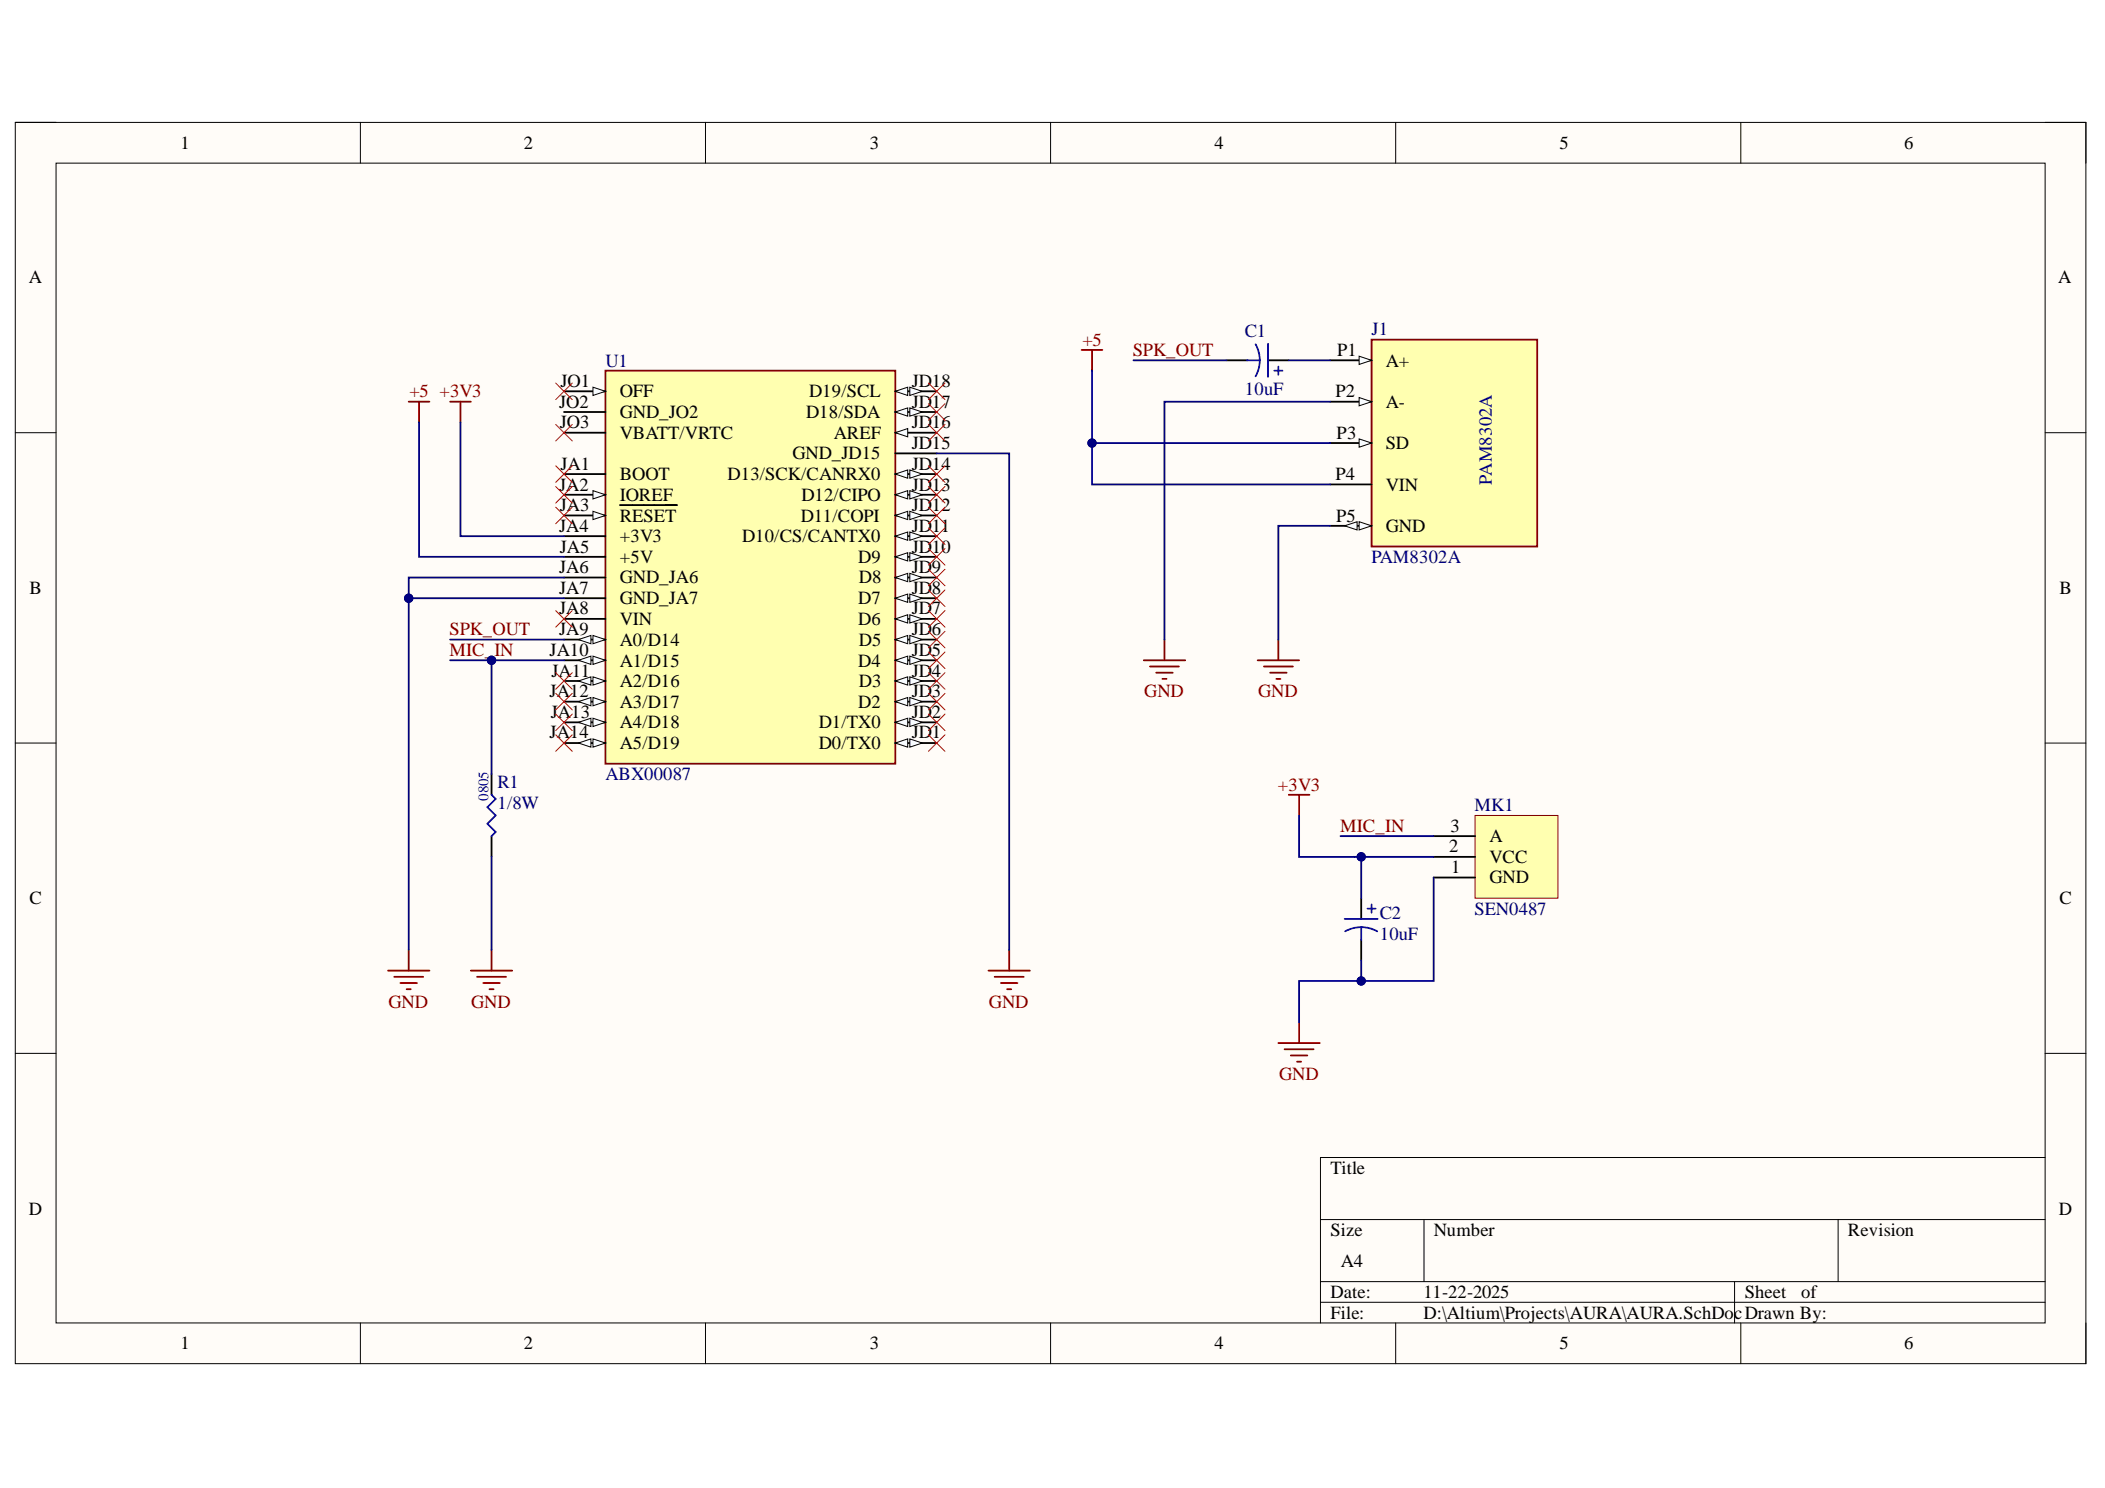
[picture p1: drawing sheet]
<svg xmlns="http://www.w3.org/2000/svg" width="297mm" height="210mm" viewBox="0 0 297 210" stroke-linecap="round" stroke-linejoin="round" font-family="sans-serif">
<defs><g id="words">
<g font-size="2.6">
<text x="25.5" y="21">1</text>
<text x="73.9" y="21">2</text>
<text x="122.7" y="21">3</text>
<text x="171.4" y="21">4</text>
<text x="220.1" y="21">5</text>
<text x="268.7" y="21">6</text>
<text x="4.1" y="40">A</text>
<text x="290.5" y="40">A</text>
<text x="188.7" y="50.2">P1</text>
<text x="195.6" y="51.7">A+</text>
<text x="78.9" y="57.5">JO2</text>
<text x="79.1" y="54.6">JO1</text>
<text x="87.5" y="56">OFF</text>
<text x="87.5" y="59">GND_JO2</text>
<text x="113.8" y="59">D18/SDA</text>
<text x="114.2" y="56">D19/SCL</text>
<text x="128.6" y="54.6">JD18</text>
<text x="128.6" y="57.5">JD17</text>
<text x="188.4" y="56">P2</text>
<text x="195.6" y="57.5">A-</text>
<text x="79" y="60.4">JO3</text>
<text x="87.5" y="61.9">VBATT/VRTC</text>
<text x="111.8" y="64.8">GND_JD15</text>
<text x="117.7" y="61.9">AREF</text>
<text x="128.6" y="60.4">JD16</text>
<text x="128.6" y="63.4">JD15</text>
<text x="188.6" y="61.9">P3</text>
<text x="195.6" y="63.4">SD</text>
<text x="78.9" y="69.2">JA2</text>
<text x="79.1" y="66.2">JA1</text>
<text x="87.5" y="67.8">BOOT</text>
<text x="87.5" y="70.6">IOREF</text>
<text x="102.7" y="67.8">D13/SCK/CANRX0</text>
<text x="113.1" y="70.6">D12/CIPO</text>
<text x="128.6" y="66.2">JD14</text>
<text x="128.6" y="69.2">JD13</text>
<text x="188.4" y="67.8">P4</text>
<text x="195.6" y="69.2">VIN</text>
<text x="78.9" y="75">JA4</text>
<text x="79" y="72.1">JA3</text>
<text x="79" y="78">JA5</text>
<text x="87.5" y="73.6">RESET</text>
<text x="87.5" y="76.5">+3V3</text>
<text x="104.7" y="76.5">D10/CS/CANTX0</text>
<text x="113" y="73.6">D11/COPI</text>
<text x="128.6" y="72.1">JD12</text>
<text x="128.6" y="75">JD11</text>
<text x="128.6" y="78">JD10</text>
<text x="188.5" y="73.6">P5</text>
<text x="195.6" y="75">GND</text>
<text x="4.1" y="83.8">B</text>
<text x="78.9" y="80.9">JA6</text>
<text x="78.9" y="83.8">JA7</text>
<text x="87.5" y="79.4">+5V</text>
<text x="87.5" y="82.3">GND_JA6</text>
<text x="121.1" y="79.4">D9</text>
<text x="121.2" y="82.3">D8</text>
<text x="128.6" y="80.9">JD9</text>
<text x="128.6" y="83.8">JD8</text>
<text x="290.6" y="83.8">B</text>
<text x="78.9" y="86.7">JA8</text>
<text x="78.9" y="89.6">JA9</text>
<text x="87.5" y="85.2">GND_JA7</text>
<text x="87.5" y="88.1">VIN</text>
<text x="121.1" y="85.2">D7</text>
<text x="121.1" y="88.1">D6</text>
<text x="128.6" y="86.7">JD7</text>
<text x="128.6" y="89.6">JD6</text>
<text x="77.6" y="92.5">JA10</text>
<text x="77.8" y="95.5">JA11</text>
<text x="87.5" y="91.1">A0/D14</text>
<text x="87.5" y="94">A1/D15</text>
<text x="121.1" y="94">D4</text>
<text x="121.2" y="91.1">D5</text>
<text x="128.6" y="92.5">JD5</text>
<text x="128.6" y="95.5">JD4</text>
<text x="77.6" y="98.3">JA12</text>
<text x="77.7" y="101.3">JA13</text>
<text x="87.5" y="96.9">A2/D16</text>
<text x="87.5" y="99.9">A3/D17</text>
<text x="121.1" y="99.9">D2</text>
<text x="121.2" y="96.9">D3</text>
<text x="128.6" y="98.3">JD3</text>
<text x="128.6" y="101.3">JD2</text>
<text x="77.6" y="104.2">JA14</text>
<text x="87.5" y="102.7">A4/D18</text>
<text x="87.5" y="105.7">A5/D19</text>
<text x="115.5" y="102.7">D1/TX0</text>
<text x="115.5" y="105.7">D0/TX0</text>
<text x="128.6" y="104.2">JD1</text>
<text x="204.7" y="117.3">3</text>
<text x="210.2" y="118.8">A</text>
<text x="204.5" y="120.2">2</text>
<text x="204.8" y="123.2">1</text>
<text x="210.2" y="124.6">GND</text>
<text x="210.2" y="121.7">VCC</text>
<text x="4.1" y="127.6">C</text>
<text x="290.6" y="127.6">C</text>
<text x="187.8" y="165.6">Title</text>
<text x="4.1" y="171.3">D</text>
<text x="290.5" y="171.3">D</text>
<text x="187.8" y="174.4">Size</text>
<text x="189.2" y="178.7">A4</text>
<text x="202.3" y="174.4">Number</text>
<text x="260.8" y="174.4">Revision</text>
<text x="187.8" y="183.1">Date:</text>
<text x="200.9" y="183.1">11-22-2025</text>
<text x="246.2" y="183.1">Sheet</text>
<text x="254.2" y="183.1">of</text>
<text x="25.5" y="190.3">1</text>
<text x="73.9" y="190.3">2</text>
<text x="122.7" y="190.3">3</text>
<text x="171.4" y="190.3">4</text>
<text x="187.8" y="186">File:</text>
<text x="200.9" y="186">D:\Altium\Projects\AURA\AURA.SchDocDrawn By:</text>
<text x="220.1" y="190.3">5</text>
<text x="268.7" y="190.3">6</text>
</g>
<g font-size="2.6" fill="#000080">
<text x="175.7" y="47.6">C1</text>
<text x="193.5" y="47.3">J1</text>
<text x="85.4" y="51.7">U1</text>
<text x="175.7" y="55.8">10uF</text>
<text x="210.5" y="68.3" transform="rotate(-90 210.5 68.3)">PAM8302A</text>
<text x="193.5" y="79.4">PAM8302A</text>
<text x="70.2" y="111.2">R1</text>
<text x="85.4" y="110.1">ABX00087</text>
<text x="70.2" y="114.1">1/8W</text>
<text x="208.1" y="114.4">MK1</text>
<text x="194.7" y="129.6">C2</text>
<text x="208.1" y="129">SEN0487</text>
<text x="194.7" y="132.6">10uF</text>
</g>
<g font-size="2.6" fill="#800000">
<text x="152.8" y="48.7">+5</text>
<text x="159.9" y="50.2">SPK_OUT</text>
<text x="57.8" y="56">+5 +3V3</text>
<text x="63.4" y="89.6">SPK_OUT</text>
<text x="63.4" y="92.5">MIC_IN</text>
<text x="161.5" y="98.3">GND</text>
<text x="177.5" y="98.3">GND</text>
<text x="180.3" y="111.5">+3V3</text>
<text x="189.1" y="117.3">MIC_IN</text>
<text x="54.8" y="142.2">GND</text>
<text x="66.5" y="142.2">GND</text>
<text x="139.6" y="142.2">GND</text>
<text x="180.5" y="152.3">GND</text>
</g>
<text font-size="2.1" fill="#00f" x="68.9" y="113" transform="rotate(-90 68.9 113)">0805</text>
</g></defs>
<path d="M2.2 17.3h292.1v175.1h-292.1z" fill-rule="evenodd" fill="#fffcf8"/>
<path d="M2.2 17.3h292.1v175.1h-292.1z" fill="none" stroke="#000" stroke-width=".14"/>
<path d="M7.9 23h280.7v163.6h-280.7z" fill-rule="evenodd" fill="#fffcf8"/>
<g fill="none" stroke="#000" stroke-width=".14">
<path d="M2.2 17.3h5.7M50.9 17.3v5.7M99.6 17.3v5.7M148.2 17.3v5.7M196.9 17.3v5.7M245.6 17.3v5.7M288.6 17.3h5.7v5.7M7.9 23h280.7v163.6h-280.7zM2.2 61h5.7M288.6 61h5.7M2.2 104.8h5.7M288.6 104.8h5.7"/>
<path d="M2.2 148.6h5.7M288.6 148.6h5.7M186.3 172h102.3M200.9 172v8.8M259.4 172v8.8M288.6 163.3h-102.3v23.3M50.9 186.6v5.8M99.6 186.6v5.8M148.2 186.6v5.8M186.3 180.8h102.3M186.3 183.7h102.3M196.9 186.6v5.8"/>
<path d="M244.8 180.8v5.8M245.6 186.6v5.8M294.3 186.6v5.8"/>
</g>
<path d="M85.4 52.3h40.9v55.4h-40.9z" fill-rule="evenodd" fill="#ffffb0"/>
<path d="M85.4 52.3h40.9v55.4h-40.9z" fill="none" stroke="#800000" stroke-width=".25"/>
<path d="M79.6 55.2h5.8" fill="none" stroke="#000" stroke-width=".25"/>
<path d="M83.7 54.6l1.7 .6-1.7 .6z" fill="#f8fcff"/>
<path d="M83.7 54.6l1.7 .6-1.7 .6z" fill="none" stroke="#000" stroke-width=".14"/>
<path d="M79.6 58.1h5.8M79.6 61h5.8M79.6 66.9h5.8M79.6 69.8h5.8" fill="none" stroke="#000" stroke-width=".25"/>
<path d="M83.7 69.2l1.7 .6-1.7 .6z" fill="#f8fcff"/>
<path d="M83.7 69.2l1.7 .6-1.7 .6z" fill="none" stroke="#000" stroke-width=".14"/>
<path d="M79.6 72.7h5.8" fill="none" stroke="#000" stroke-width=".25"/>
<path d="M83.7 72.1l1.7 .6-1.7 .6z" fill="#f8fcff"/>
<path d="M83.7 72.1l1.7 .6-1.7 .6z" fill="none" stroke="#000" stroke-width=".14"/>
<path d="M79.6 75.6h5.8M79.6 78.5h5.8M87.5 71.3h8M79.6 81.5h5.8M79.6 84.4h5.8M79.6 87.3h5.8M79.6 90.2h5.8" fill="none" stroke="#000" stroke-width=".25"/>
<path d="M83.7 89.6l1.7 .6-1.7 .6z" fill="#f8fcff"/>
<path d="M83.7 89.6l1.7 .6-1.7 .6z" fill="none" stroke="#000" stroke-width=".14"/>
<path d="M81.6 90.2l1.8-.6v1.2z" fill="#f8fcff"/>
<path d="M81.6 90.2l1.8-.6v1.2z" fill="none" stroke="#000" stroke-width=".14"/>
<path d="M79.6 93.1h5.8" fill="none" stroke="#000" stroke-width=".25"/>
<path d="M83.7 92.6l1.7 .5-1.7 .6z" fill="#f8fcff"/>
<path d="M83.7 92.6l1.7 .5-1.7 .6z" fill="none" stroke="#000" stroke-width=".14"/>
<path d="M81.6 93.1l1.8-.5v1.1z" fill="#f8fcff"/>
<path d="M81.6 93.1l1.8-.5v1.1z" fill="none" stroke="#000" stroke-width=".14"/>
<path d="M79.6 96.1h5.8" fill="none" stroke="#000" stroke-width=".25"/>
<path d="M83.7 95.5l1.7 .6-1.7 .5z" fill="#f8fcff"/>
<path d="M83.7 95.5l1.7 .6-1.7 .5z" fill="none" stroke="#000" stroke-width=".14"/>
<path d="M81.6 96.1l1.8-.6v1.1z" fill="#f8fcff"/>
<path d="M81.6 96.1l1.8-.6v1.1z" fill="none" stroke="#000" stroke-width=".14"/>
<path d="M79.6 99h5.8" fill="none" stroke="#000" stroke-width=".25"/>
<path d="M83.7 98.4l1.7 .6-1.7 .6z" fill="#f8fcff"/>
<path d="M83.7 98.4l1.7 .6-1.7 .6z" fill="none" stroke="#000" stroke-width=".14"/>
<path d="M81.6 99l1.8-.6v1.2z" fill="#f8fcff"/>
<path d="M81.6 99l1.8-.6v1.2z" fill="none" stroke="#000" stroke-width=".14"/>
<path d="M79.6 101.9h5.8" fill="none" stroke="#000" stroke-width=".25"/>
<path d="M83.7 101.3l1.7 .6-1.7 .6z" fill="#f8fcff"/>
<path d="M83.7 101.3l1.7 .6-1.7 .6z" fill="none" stroke="#000" stroke-width=".14"/>
<path d="M81.6 101.9l1.8-.6v1.2z" fill="#f8fcff"/>
<path d="M81.6 101.9l1.8-.6v1.2z" fill="none" stroke="#000" stroke-width=".14"/>
<path d="M79.6 104.8h5.8" fill="none" stroke="#000" stroke-width=".25"/>
<path d="M83.7 104.2l1.7 .6-1.7 .6z" fill="#f8fcff"/>
<path d="M83.7 104.2l1.7 .6-1.7 .6z" fill="none" stroke="#000" stroke-width=".14"/>
<path d="M81.6 104.8l1.8-.6v1.2z" fill="#f8fcff"/>
<path d="M81.6 104.8l1.8-.6v1.2z" fill="none" stroke="#000" stroke-width=".14"/>
<path d="M126.3 55.2h5.9" fill="none" stroke="#000" stroke-width=".25"/>
<path d="M126.3 55.2l1.8-.6v1.2z" fill="#f8fcff"/>
<path d="M126.3 55.2l1.8-.6v1.2z" fill="none" stroke="#000" stroke-width=".14"/>
<path d="M128.4 54.6l1.7 .6-1.7 .6z" fill="#f8fcff"/>
<path d="M128.4 54.6l1.7 .6-1.7 .6z" fill="none" stroke="#000" stroke-width=".14"/>
<path d="M126.3 58.1h5.9" fill="none" stroke="#000" stroke-width=".25"/>
<path d="M126.3 58.1l1.8-.6v1.2z" fill="#f8fcff"/>
<path d="M126.3 58.1l1.8-.6v1.2z" fill="none" stroke="#000" stroke-width=".14"/>
<path d="M128.4 57.5l1.7 .6-1.7 .6z" fill="#f8fcff"/>
<path d="M128.4 57.5l1.7 .6-1.7 .6z" fill="none" stroke="#000" stroke-width=".14"/>
<path d="M126.3 61h5.9" fill="none" stroke="#000" stroke-width=".25"/>
<path d="M126.3 61l1.8-.5v1.1z" fill="#f8fcff"/>
<path d="M126.3 61l1.8-.5v1.1z" fill="none" stroke="#000" stroke-width=".14"/>
<path d="M126.3 64h5.9M126.3 66.9h5.9" fill="none" stroke="#000" stroke-width=".25"/>
<path d="M126.3 66.9l1.8-.6v1.2z" fill="#f8fcff"/>
<path d="M126.3 66.9l1.8-.6v1.2z" fill="none" stroke="#000" stroke-width=".14"/>
<path d="M128.4 66.3l1.7 .6-1.7 .6z" fill="#f8fcff"/>
<path d="M128.4 66.3l1.7 .6-1.7 .6z" fill="none" stroke="#000" stroke-width=".14"/>
<path d="M126.3 69.8h5.9" fill="none" stroke="#000" stroke-width=".25"/>
<path d="M126.3 69.8l1.8-.6v1.2z" fill="#f8fcff"/>
<path d="M126.3 69.8l1.8-.6v1.2z" fill="none" stroke="#000" stroke-width=".14"/>
<path d="M128.4 69.2l1.7 .6-1.7 .6z" fill="#f8fcff"/>
<path d="M128.4 69.2l1.7 .6-1.7 .6z" fill="none" stroke="#000" stroke-width=".14"/>
<path d="M126.3 72.7h5.9" fill="none" stroke="#000" stroke-width=".25"/>
<path d="M126.3 72.7l1.8-.6v1.2z" fill="#f8fcff"/>
<path d="M126.3 72.7l1.8-.6v1.2z" fill="none" stroke="#000" stroke-width=".14"/>
<path d="M128.4 72.1l1.7 .6-1.7 .6z" fill="#f8fcff"/>
<path d="M128.4 72.1l1.7 .6-1.7 .6z" fill="none" stroke="#000" stroke-width=".14"/>
<path d="M126.3 75.6h5.9" fill="none" stroke="#000" stroke-width=".25"/>
<path d="M126.3 75.6l1.8-.6v1.2z" fill="#f8fcff"/>
<path d="M126.3 75.6l1.8-.6v1.2z" fill="none" stroke="#000" stroke-width=".14"/>
<path d="M128.4 75l1.7 .6-1.7 .6z" fill="#f8fcff"/>
<path d="M128.4 75l1.7 .6-1.7 .6z" fill="none" stroke="#000" stroke-width=".14"/>
<path d="M126.3 78.5h5.9" fill="none" stroke="#000" stroke-width=".25"/>
<path d="M126.3 78.5l1.8-.5v1.1z" fill="#f8fcff"/>
<path d="M126.3 78.5l1.8-.5v1.1z" fill="none" stroke="#000" stroke-width=".14"/>
<path d="M128.4 78l1.7 .5-1.7 .6z" fill="#f8fcff"/>
<path d="M128.4 78l1.7 .5-1.7 .6z" fill="none" stroke="#000" stroke-width=".14"/>
<path d="M126.3 81.5h5.9" fill="none" stroke="#000" stroke-width=".25"/>
<path d="M126.3 81.5l1.8-.6v1.2z" fill="#f8fcff"/>
<path d="M126.3 81.5l1.8-.6v1.2z" fill="none" stroke="#000" stroke-width=".14"/>
<path d="M128.4 80.9l1.7 .6-1.7 .6z" fill="#f8fcff"/>
<path d="M128.4 80.9l1.7 .6-1.7 .6z" fill="none" stroke="#000" stroke-width=".14"/>
<path d="M126.3 84.4h5.9" fill="none" stroke="#000" stroke-width=".25"/>
<path d="M126.3 84.4l1.8-.6v1.2z" fill="#f8fcff"/>
<path d="M126.3 84.4l1.8-.6v1.2z" fill="none" stroke="#000" stroke-width=".14"/>
<path d="M128.4 83.8l1.7 .6-1.7 .6z" fill="#f8fcff"/>
<path d="M128.4 83.8l1.7 .6-1.7 .6z" fill="none" stroke="#000" stroke-width=".14"/>
<path d="M126.3 87.3h5.9" fill="none" stroke="#000" stroke-width=".25"/>
<path d="M126.3 87.3l1.8-.6v1.2z" fill="#f8fcff"/>
<path d="M126.3 87.3l1.8-.6v1.2z" fill="none" stroke="#000" stroke-width=".14"/>
<path d="M128.4 86.7l1.7 .6-1.7 .6z" fill="#f8fcff"/>
<path d="M128.4 86.7l1.7 .6-1.7 .6z" fill="none" stroke="#000" stroke-width=".14"/>
<path d="M126.3 90.2h5.9" fill="none" stroke="#000" stroke-width=".25"/>
<path d="M126.3 90.2l1.8-.6v1.2z" fill="#f8fcff"/>
<path d="M126.3 90.2l1.8-.6v1.2z" fill="none" stroke="#000" stroke-width=".14"/>
<path d="M128.4 89.6l1.7 .6-1.7 .6z" fill="#f8fcff"/>
<path d="M128.4 89.6l1.7 .6-1.7 .6z" fill="none" stroke="#000" stroke-width=".14"/>
<path d="M126.3 93.1h5.9" fill="none" stroke="#000" stroke-width=".25"/>
<path d="M126.3 93.1l1.8-.5v1.1z" fill="#f8fcff"/>
<path d="M126.3 93.1l1.8-.5v1.1z" fill="none" stroke="#000" stroke-width=".14"/>
<path d="M128.4 92.6l1.7 .5-1.7 .6z" fill="#f8fcff"/>
<path d="M128.4 92.6l1.7 .5-1.7 .6z" fill="none" stroke="#000" stroke-width=".14"/>
<path d="M126.3 96.1h5.9" fill="none" stroke="#000" stroke-width=".25"/>
<path d="M126.3 96.1l1.8-.6v1.1z" fill="#f8fcff"/>
<path d="M126.3 96.1l1.8-.6v1.1z" fill="none" stroke="#000" stroke-width=".14"/>
<path d="M128.4 95.5l1.7 .6-1.7 .5z" fill="#f8fcff"/>
<path d="M128.4 95.5l1.7 .6-1.7 .5z" fill="none" stroke="#000" stroke-width=".14"/>
<path d="M126.3 99h5.9" fill="none" stroke="#000" stroke-width=".25"/>
<path d="M126.3 99l1.8-.6v1.2z" fill="#f8fcff"/>
<path d="M126.3 99l1.8-.6v1.2z" fill="none" stroke="#000" stroke-width=".14"/>
<path d="M128.4 98.4l1.7 .6-1.7 .6z" fill="#f8fcff"/>
<path d="M128.4 98.4l1.7 .6-1.7 .6z" fill="none" stroke="#000" stroke-width=".14"/>
<path d="M126.3 101.9h5.9" fill="none" stroke="#000" stroke-width=".25"/>
<path d="M126.3 101.9l1.8-.6v1.2z" fill="#f8fcff"/>
<path d="M126.3 101.9l1.8-.6v1.2z" fill="none" stroke="#000" stroke-width=".14"/>
<path d="M128.4 101.3l1.7 .6-1.7 .6z" fill="#f8fcff"/>
<path d="M128.4 101.3l1.7 .6-1.7 .6z" fill="none" stroke="#000" stroke-width=".14"/>
<path d="M126.3 104.8h5.9" fill="none" stroke="#000" stroke-width=".25"/>
<path d="M126.3 104.8l1.8-.6v1.2z" fill="#f8fcff"/>
<path d="M126.3 104.8l1.8-.6v1.2z" fill="none" stroke="#000" stroke-width=".14"/>
<path d="M128.4 104.2l1.7 .6-1.7 .6z" fill="#f8fcff"/>
<path d="M128.4 104.2l1.7 .6-1.7 .6z" fill="none" stroke="#000" stroke-width=".14"/>
<path d="M193.5 47.9h23.4v29.2h-23.4z" fill-rule="evenodd" fill="#ffffb0"/>
<path d="M193.5 47.9h23.4v29.2h-23.4z" fill="none" stroke="#800000" stroke-width=".25"/>
<path d="M187.7 50.8h5.8" fill="none" stroke="#000" stroke-width=".25"/>
<path d="M191.8 50.2l1.7 .6-1.7 .6z" fill="#f8fcff"/>
<path d="M191.8 50.2l1.7 .6-1.7 .6z" fill="none" stroke="#000" stroke-width=".14"/>
<path d="M187.7 56.7h5.8" fill="none" stroke="#000" stroke-width=".25"/>
<path d="M191.8 56.1l1.7 .6-1.7 .5z" fill="#f8fcff"/>
<path d="M191.8 56.1l1.7 .6-1.7 .5z" fill="none" stroke="#000" stroke-width=".14"/>
<path d="M187.7 62.5h5.8" fill="none" stroke="#000" stroke-width=".25"/>
<path d="M191.8 61.9l1.7 .6-1.7 .6z" fill="#f8fcff"/>
<path d="M191.8 61.9l1.7 .6-1.7 .6z" fill="none" stroke="#000" stroke-width=".14"/>
<path d="M187.7 68.3h5.8M187.7 74.2h5.8" fill="none" stroke="#000" stroke-width=".25"/>
<path d="M191.8 73.6l1.7 .6-1.7 .6z" fill="#f8fcff"/>
<path d="M191.8 73.6l1.7 .6-1.7 .6z" fill="none" stroke="#000" stroke-width=".14"/>
<path d="M189.7 74.2l1.8-.6v1.2z" fill="#f8fcff"/>
<path d="M189.7 74.2l1.8-.6v1.2z" fill="none" stroke="#000" stroke-width=".14"/>
<path d="M208.2 115h11.6v11.7h-11.6z" fill-rule="evenodd" fill="#ffffb0"/>
<path d="M208.2 115h11.6v11.7h-11.6z" fill="none" stroke="#800000" stroke-width=".14"/>
<path d="M173.1 50.8h2.9M178.9 50.8h3M69.4 109.2v2.9M69.4 117.9v3M202.3 117.9h5.9M192.1 126.7v2.9M192.1 132.5v3M202.3 123.8h5.9M202.3 120.9h5.9" fill="none" stroke="#000" stroke-width=".25"/>
<g fill="none" stroke="#800000" stroke-width=".25">
<path d="M57.7 56.7h2.9M59.1 56.7v2.9M63.5 56.7h2.9M65 56.7v2.9M152.6 49.4h3M154.1 49.4v2.9M161.4 93.1h5.8M162.3 94h4.1M163.2 94.9h2.3M164 95.8h.6M164.3 90.2v2.9M177.5 93.1h5.8"/>
<path d="M178.3 94h4.1M179.2 94.9h2.4M180.1 95.8h.6M180.4 90.2v2.9M181.9 112.1h2.9M183.3 112.1v2.9M54.8 136.9h5.8M55.6 137.8h4.1M56.5 138.7h2.3M57.4 139.5h.6M57.7 134v2.9M66.4 136.9h5.9"/>
<path d="M67.3 137.8h4.1M68.2 138.7h2.3M69.1 139.5h.6M69.4 134v2.9M139.5 136.9h5.8M140.4 137.8h4.1M141.2 138.7h2.4M142.1 139.5h.6M142.4 134v2.9M180.4 147.1h5.8M181.3 148h4.1M182.1 148.9h2.4"/>
<path d="M183 149.8h.6M183.3 144.2v2.9"/>
</g>
<g fill="none" stroke="#00f" stroke-width=".25">
<path d="M176 50.8h1.8M177.2 48.6l.4 .8 .2 1.4M177.8 50.8l-.2 1.4-.4 .9M178.9 48.5v4.7M179.8 52.3h1.2M180.4 51.7v1.2M69.4 112.1l.5 .6-1.1 1.2 1.1 1.1-1.1 1.2 1.1 1.2-.5 .5M189.7 129.6h4.7M192.1 130.8l1.4 .2 .8 .4M192.1 130.8l-1.4 .2-.9 .4M192.1 130.8v1.7M193 128.2h1.1"/>
<path d="M193.5 127.6v1.2"/>
</g>
<path d="M132.2 64h10.2v70M183.3 115v5.9h19M189.2 117.9h13.1" fill="none" stroke="#000080" stroke-width=".25"/>
<circle cx="192.1" cy="120.9" r=".58" fill="#000080"/>
<circle cx="192.1" cy="120.9" r=".58" fill="none" stroke="#000080" stroke-width=".14"/>
<path d="M202.3 123.8v14.6h-19v5.8" fill="none" stroke="#000080" stroke-width=".25"/>
<circle cx="192.1" cy="138.4" r=".58" fill="#000080"/>
<circle cx="192.1" cy="138.4" r=".58" fill="none" stroke="#000080" stroke-width=".14"/>
<path d="M159.9 50.8h13.2M181.9 50.8h5.8M192.1 135.5v2.9" fill="none" stroke="#000080" stroke-width=".25"/>
<circle cx="192.1" cy="138.4" r=".58" fill="#000080"/>
<circle cx="192.1" cy="138.4" r=".58" fill="none" stroke="#000080" stroke-width=".14"/>
<path d="M192.1 120.9v5.8" fill="none" stroke="#000080" stroke-width=".25"/>
<circle cx="192.1" cy="120.9" r=".58" fill="#000080"/>
<circle cx="192.1" cy="120.9" r=".58" fill="none" stroke="#000080" stroke-width=".14"/>
<path d="M63.5 93.1h16.1" fill="none" stroke="#000080" stroke-width=".25"/>
<circle cx="69.4" cy="93.1" r=".58" fill="#000080"/>
<circle cx="69.4" cy="93.1" r=".58" fill="none" stroke="#000080" stroke-width=".14"/>
<path d="M65 59.6v16h14.6M63.5 90.2h16.1M69.4 93.1v16.1M69.4 120.9v13.1" fill="none" stroke="#000080" stroke-width=".25"/>
<circle cx="69.4" cy="93.1" r=".58" fill="#000080"/>
<circle cx="69.4" cy="93.1" r=".58" fill="none" stroke="#000080" stroke-width=".14"/>
<path d="M154.1 52.3v10.2M187.7 74.2h-7.3v16" fill="none" stroke="#000080" stroke-width=".25"/>
<circle cx="154.1" cy="62.5" r=".58" fill="#000080"/>
<circle cx="154.1" cy="62.5" r=".58" fill="none" stroke="#000080" stroke-width=".14"/>
<path d="M187.7 62.5h-33.6v5.8h33.6" fill="none" stroke="#000080" stroke-width=".25"/>
<circle cx="154.1" cy="62.5" r=".58" fill="#000080"/>
<circle cx="154.1" cy="62.5" r=".58" fill="none" stroke="#000080" stroke-width=".14"/>
<path d="M59.1 59.6v18.9h20.5M187.7 56.7h-23.4v33.5M79.6 81.5h-21.9v52.5" fill="none" stroke="#000080" stroke-width=".25"/>
<g fill="none" stroke="#f00" stroke-width=".14">
<path d="M78.4 54l2.4 2.4M78.4 59.9l2.4 2.3M80.8 54l-2.4 2.4M80.8 59.9l-2.4 2.3M131 59.9l2.3 2.3M131 57l2.3 2.3M131 54l2.3 2.4M133.3 59.9l-2.3 2.3M133.3 57l-2.3 2.3M133.3 54l-2.3 2.4M78.4 65.7l2.4 2.3M78.4 68.6l2.4 2.4"/>
<path d="M78.4 71.5l2.4 2.4M80.8 65.7l-2.4 2.3M80.8 68.6l-2.4 2.4M80.8 71.5l-2.4 2.4M131 77.4l2.3 2.3M131 74.5l2.3 2.3M131 71.5l2.3 2.4M131 68.6l2.3 2.4M131 65.7l2.3 2.3M133.3 77.4l-2.3 2.3M133.3 74.5l-2.3 2.3M133.3 71.5l-2.3 2.4"/>
<path d="M133.3 68.6l-2.3 2.4M133.3 65.7l-2.3 2.3M78.4 86.1l2.4 2.4M78.4 94.9l2.4 2.3M78.4 97.8l2.4 2.3M80.8 86.1l-2.4 2.4M80.8 94.9l-2.4 2.3M80.8 97.8l-2.4 2.3M131 97.8l2.3 2.3M131 94.9l2.3 2.3M131 92l2.3 2.3M131 89.1l2.3 2.3"/>
<path d="M131 86.1l2.3 2.4M131 83.2l2.3 2.4M131 80.3l2.3 2.3M133.3 97.8l-2.3 2.3M133.3 94.9l-2.3 2.3M133.3 92l-2.3 2.3M133.3 89.1l-2.3 2.3M133.3 86.1l-2.3 2.4M133.3 83.2l-2.3 2.4M133.3 80.3l-2.3 2.3M78.4 100.7l2.4 2.4M78.4 103.6l2.4 2.4"/>
<path d="M80.8 100.7l-2.4 2.4M80.8 103.6l-2.4 2.4M131 103.6l2.3 2.4M131 100.7l2.3 2.4M133.3 103.6l-2.3 2.4M133.3 100.7l-2.3 2.4"/>
</g>
<circle cx="57.7" cy="84.4" r=".58" fill="#000080"/>
<circle cx="57.7" cy="84.4" r=".58" fill="none" stroke="#000080" stroke-width=".14"/>
<path d="M57.7 84.4h21.9" fill="none" stroke="#000080" stroke-width=".25"/>
<circle cx="57.7" cy="84.4" r=".58" fill="#000080"/>
<circle cx="57.7" cy="84.4" r=".58" fill="none" stroke="#000080" stroke-width=".14"/>
<use href="#words"/>
</svg>
